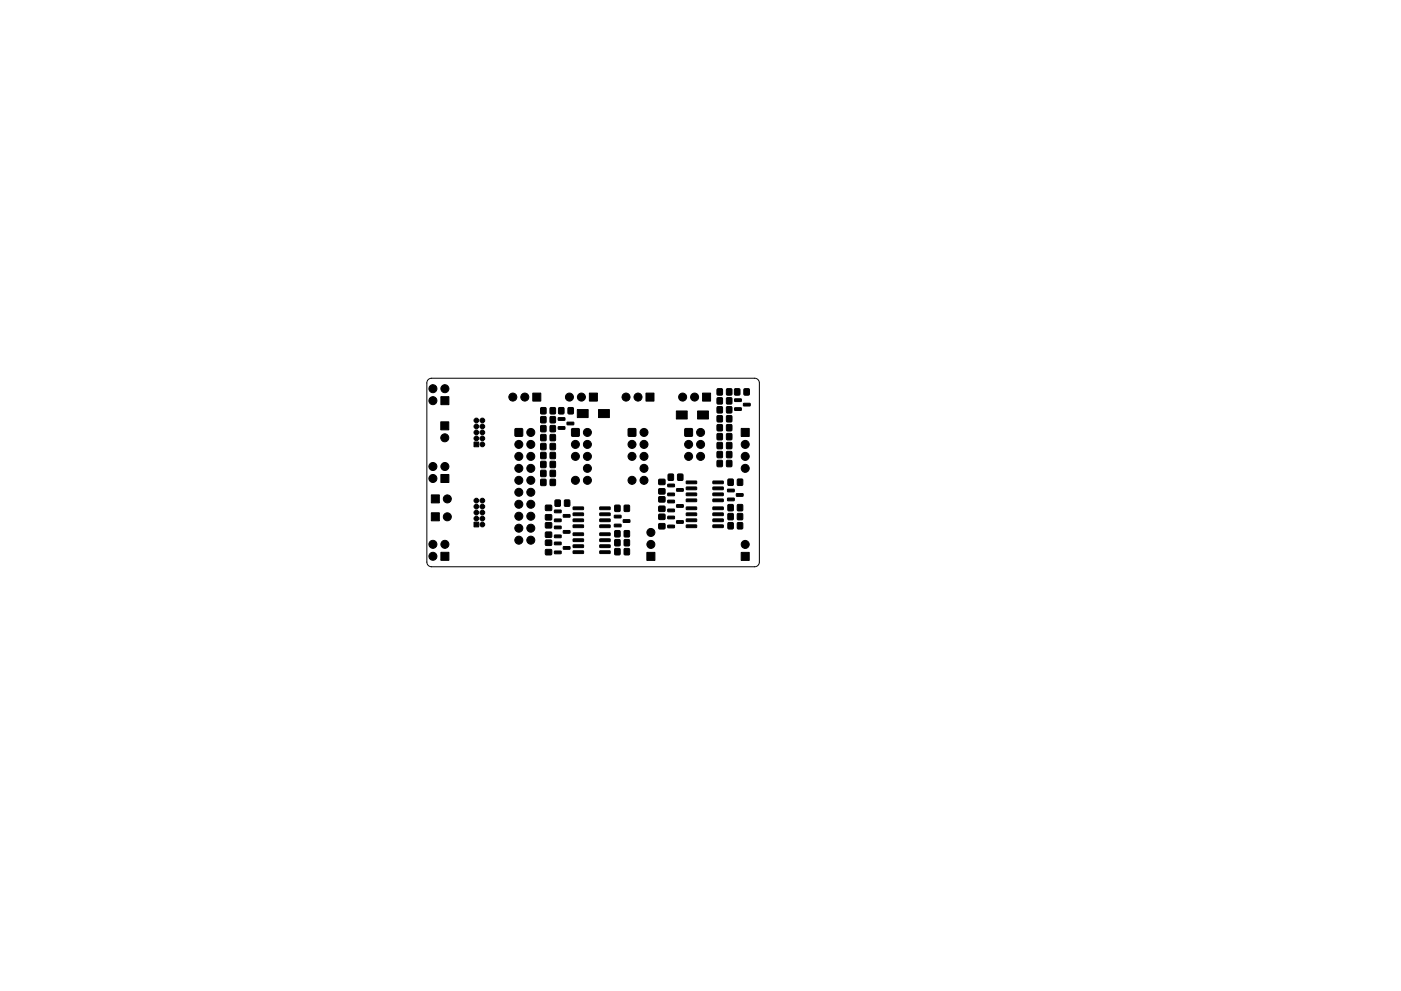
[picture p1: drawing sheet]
<svg xmlns="http://www.w3.org/2000/svg" width="297mm" height="210mm" viewBox="0 0 297 210" stroke-linecap="round" stroke-linejoin="round" font-family="sans-serif">
<path d="M90.8 80.5l.7-.3h68.5a1 1 0 0 1 1 1v38a1 1 0 0 1-1 1h-68.5a1 1 0 0 1-1-1v-38z" fill="none" stroke="#000" stroke-width=".21"/>
<g fill="#000" stroke="#000" stroke-width=".21">
<path d="M93.4 89.5h1.7v1.7h-1.7zM93.5 84.2h1.7v1.7h-1.7zM100.5 93.8h1v1h-1zM109.2 91h1.6v1.5h-1.6zM113 83.4h1.7v1.7h-1.7zM114.7 88.4h1v1.3h-1zM114.7 90.3h1v1.3h-1zM114.7 86.5h1v1.3h-1zM114.7 92.2h1v1.3h-1zM114.7 99.8h1v1.3h-1zM114.7 97.9h1v1.3h-1zM114.7 96h1v1.3h-1z"/>
<path d="M114.7 94.1h1v1.3h-1zM116.7 88.4h1v1.3h-1zM116.7 90.3h1v1.3h-1zM116.7 86.5h1v1.3h-1zM116.7 92.2h1v1.3h-1zM116.7 99.8h1v1.3h-1zM116.7 97.9h1v1.3h-1zM116.7 96h1v1.3h-1zM116.7 94.1h1v1.3h-1zM118.4 90.5h1.3l.1 .5-1.4 .1zM118.4 88.6h1.3l.1 .5-1.4 .1zM118.5 86.5h1v1.3h-1z"/>
<path d="M120.2 89.6h1.4l.1 .5h-1.4zM121.2 91h1.6v1.5h-1.6zM120.5 86.5h1v1.3h-1zM122.4 86.9h2.3v1.7h-2.3zM125 83.4h1.7v1.7h-1.7zM126.9 86.9h2.3v1.7h-2.3zM133.2 91h1.6v1.5h-1.6zM137 83.4h1.7v1.7h-1.7zM143.4 87.2h2.3v1.7h-2.3zM145.2 91h1.6v1.5h-1.6zM147.9 87.2h2.3v1.7h-2.3zM149 83.4h1.7v1.7h-1.7z"/>
<path d="M152.1 86.3h1v1.3h-1zM152.1 82.5h1v1.3h-1zM152.1 90.1h1v1.3h-1zM152.1 84.4h1v1.3h-1zM152.1 92h1v1.3h-1zM152.1 93.9h1v1.3h-1zM152.1 97.7h1v1.3h-1zM152.1 95.8h1v1.3h-1zM152.1 88.2h1v1.3h-1zM154.1 86.3h1v1.3h-1zM154.1 82.5h1v1.3h-1zM154.1 90.1h1v1.3h-1z"/>
<path d="M154.1 84.4h1v1.3h-1zM154.1 92h1v1.3h-1zM154.1 93.9h1v1.3h-1zM154.1 97.7h1v1.3h-1zM154.1 95.8h1v1.3h-1zM154.1 88.2h1v1.3h-1zM155.8 86.5h1.3l.1 .5-1.4 .1zM155.8 84.6h1.3l.1 .5-1.4 .1zM155.8 82.5h1v1.3h-1zM157.2 90.9h1.7v1.7h-1.7zM157.6 85.6h1.4l.1 .5h-1.4zM157.8 82.5h1v1.3h-1z"/>
<path d="M91.4 105h1.7v1.7h-1.7zM91.4 108.8h1.7v1.7h-1.7zM93.5 100.7h1.7v1.7h-1.7zM93.5 117.2h1.7v1.7h-1.7zM100.5 110.8h1v1h-1zM114.7 101.7h1v1.3h-1zM116.7 101.7h1v1.3h-1zM115.7 110.9h1.2v1.1h-1.2zM115.7 112.9h1.2v1.1h-1.2zM115.7 107.2h1.2v1.1h-1.2zM115.7 109.2h1.2v1.1h-1.2zM115.7 114.6h1.2v1.1h-1.2z"/>
<path d="M115.7 116.6h1.2v1.1h-1.2zM117.6 116.9h1.3l.1 .5-1.4 .1zM117.6 115h1.3l.1 .5-1.4 .1zM117.6 110.1h1.3l.1 .5-1.4 .1zM117.6 108.2h1.3l.1 .5-1.4 .1zM117.6 113.5h1.3l.1 .5-1.4 .1zM117.6 111.6h1.3l.1 .5-1.4 .1zM117.7 106.1h1.1v1.3h-1.1zM119.4 116h1.4l.1 .5h-1.4zM119.4 109.2h1.4l.1 .5h-1.4zM119.4 112.6h1.4l.1 .5h-1.4zM119.7 106.1h1.1v1.3h-1.1z"/>
<path d="M121.5 116.9h2.1l.1 .4-.1 .2h-2l-.1-.2zM121.5 115.6h2.1l.1 .4-.1 .2h-2l-.1-.2zM121.5 114.4l2.1-.1 .1 .5-.1 .1h-2l-.1-.1zM121.5 113.1l2.1-.1 .1 .5-.1 .1h-2l-.1-.1zM121.5 111.4h2.1l.1 .4-.1 .2h-2l-.1-.2zM121.5 110.1h2.1l.1 .4-.1 .2h-2l-.1-.2zM121.5 108.9l2.1-.1 .1 .5-.1 .1h-2l-.1-.1zM121.5 107.6l2.1-.1 .1 .5-.1 .1h-2l-.1-.1zM127.2 113.1l2-.1 .2 .5-.2 .1h-1.9l-.2-.1zM127.2 114.4l2-.1 .2 .5-.2 .1h-1.9l-.2-.1zM127.2 115.6h2l.2 .4-.2 .2h-1.9l-.2-.2zM127.2 116.9h2l.2 .4-.2 .2h-1.9l-.2-.2z"/>
<path d="M127.2 107.6l2-.1 .2 .5-.2 .1h-1.9l-.2-.1zM127.2 108.9l2-.1 .2 .5-.2 .1h-1.9l-.2-.1zM127.2 110.1h2l.2 .4-.2 .2h-1.9l-.2-.2zM127.2 111.4h2l.2 .4-.2 .2h-1.9l-.2-.2zM130.3 111.2h1.3l.1 .5-1.4 .1zM130.3 109.3h1.3l.1 .5-1.4 .1zM130.4 116.4h1v1.3h-1zM130.4 112.6h1v1.3h-1zM130.4 107.2h1v1.3h-1zM130.4 114.5h1v1.3h-1zM132.1 110.3h1.4l.1 .5h-1.4zM132.4 116.4h1v1.3h-1z"/>
<path d="M132.4 112.6h1v1.3h-1zM132.4 107.2h1v1.3h-1zM132.4 114.5h1v1.3h-1zM137.2 117.2h1.7v1.7h-1.7zM139.7 109.1h1.3v1.1h-1.3zM139.7 111.1h1.3v1.1h-1.3zM139.7 105.4h1.3v1.1h-1.3zM139.7 107.4h1.3v1.1h-1.3zM139.7 101.7h1.3v1.1h-1.3zM139.7 103.7h1.3v1.1h-1.3zM141.6 111.4h1.3l.1 .5-1.4 .1zM141.6 109.5h1.3l.1 .5-1.4 .1z"/>
<path d="M141.6 104.6h1.3l.1 .5-1.4 .1zM141.6 102.7h1.3l.1 .5-1.4 .1zM141.6 108h1.3l.1 .5-1.4 .1zM141.6 106.1h1.3l.1 .5-1.4 .1zM141.7 100.6h1.1v1.3h-1.1zM143.5 110.5h1.3l.1 .5h-1.4zM143.5 103.7h1.3l.1 .5h-1.4zM143.5 107.1h1.3l.1 .5h-1.4zM143.7 100.6h1.1v1.3h-1.1zM145.5 105.9h2.1l.1 .5h-2.1zM145.5 104.6h2.1l.1 .5-2.1 .1zM145.5 103.4l2.1-.1 .1 .5-2.1 .1z"/>
<path d="M145.5 102.1h2.1l.1 .5h-2.1zM145.5 111.4h2.1l.1 .5h-2.1zM145.5 110.1h2.1l.1 .5-2.1 .1zM145.5 108.9l2.1-.1 .1 .5-2.1 .1zM145.5 107.6h2.1l.1 .5h-2.1zM151.2 102.1l2-.1 .2 .5-.2 .1h-1.9l-.2-.1zM151.2 103.4l2-.1 .2 .5-.2 .1h-1.9l-.2-.1zM151.2 104.6h2l.2 .4-.2 .2h-1.9l-.2-.2zM151.2 105.9h2l.2 .4-.2 .2h-1.9l-.2-.2zM151.2 107.6l2-.1 .2 .5-.2 .1h-1.9l-.2-.1zM151.2 108.9l2-.1 .2 .5-.2 .1h-1.9l-.2-.1zM151.2 110.1h2l.2 .4-.2 .2h-1.9l-.2-.2z"/>
<path d="M151.2 111.4h2l.2 .4-.2 .2h-1.9l-.2-.2zM154.3 105.7h1.3l.1 .5-1.4 .1zM154.3 103.8h1.3l.1 .5-1.4 .1zM154.4 101.7h1v1.2h-1zM154.4 107.1h1v1.2h-1zM154.4 110.9h1v1.3h-1zM154.4 109h1v1.2h-1zM156.1 104.8l1.4-.1 .1 .5-1.4 .1zM156.4 101.7h1v1.2h-1zM156.4 107.1h1v1.2h-1zM156.4 110.9h1v1.3h-1zM156.4 109h1v1.2h-1z"/>
<path d="M157.2 117.2h1.7v1.7h-1.7z"/>
<circle cx="91.8" cy="82.5" r=".85"/>
<circle cx="91.8" cy="85" r=".85"/>
<circle cx="91.8" cy="99" r=".85"/>
<circle cx="94.3" cy="92.9" r=".85"/>
<circle cx="94.3" cy="82.5" r=".85"/>
<circle cx="94.3" cy="99" r=".85"/>
<circle cx="101" cy="93" r=".5"/>
<circle cx="101" cy="90.5" r=".5"/>
<circle cx="101" cy="89.2" r=".5"/>
<circle cx="101" cy="91.7" r=".5"/>
<circle cx="102.3" cy="89.2" r=".5"/>
<circle cx="102.3" cy="90.5" r=".5"/>
<circle cx="102.3" cy="93" r=".5"/>
<circle cx="102.3" cy="91.7" r=".5"/>
<circle cx="102.3" cy="94.3" r=".5"/>
<circle cx="108.7" cy="84.2" r=".85"/>
<circle cx="110" cy="96.8" r=".85"/>
<circle cx="110" cy="94.3" r=".85"/>
<circle cx="110" cy="99.4" r=".85"/>
<circle cx="111.3" cy="84.2" r=".85"/>
<circle cx="112.5" cy="91.7" r=".85"/>
<circle cx="112.5" cy="99.4" r=".85"/>
<circle cx="112.5" cy="96.8" r=".85"/>
<circle cx="112.5" cy="94.3" r=".85"/>
<circle cx="120.7" cy="84.2" r=".85"/>
<circle cx="122" cy="96.8" r=".85"/>
<circle cx="122" cy="94.3" r=".85"/>
<circle cx="123.3" cy="84.2" r=".85"/>
<circle cx="124.5" cy="91.7" r=".85"/>
<circle cx="124.5" cy="96.8" r=".85"/>
<circle cx="124.5" cy="94.3" r=".85"/>
<circle cx="124.5" cy="99.4" r=".85"/>
<circle cx="132.7" cy="84.2" r=".85"/>
<circle cx="134" cy="94.3" r=".85"/>
<circle cx="134" cy="96.8" r=".85"/>
<circle cx="135.3" cy="84.2" r=".85"/>
<circle cx="136.5" cy="99.4" r=".85"/>
<circle cx="136.5" cy="91.7" r=".85"/>
<circle cx="136.5" cy="94.3" r=".85"/>
<circle cx="136.5" cy="96.8" r=".85"/>
<circle cx="144.7" cy="84.2" r=".85"/>
<circle cx="146" cy="94.3" r=".85"/>
<circle cx="146" cy="96.8" r=".85"/>
<circle cx="147.3" cy="84.2" r=".85"/>
<circle cx="148.5" cy="94.3" r=".85"/>
<circle cx="148.5" cy="91.7" r=".85"/>
<circle cx="148.5" cy="96.8" r=".85"/>
<circle cx="158" cy="96.8" r=".85"/>
<circle cx="158" cy="94.3" r=".85"/>
<circle cx="158" cy="99.4" r=".85"/>
<circle cx="91.8" cy="115.5" r=".85"/>
<circle cx="91.8" cy="118" r=".85"/>
<circle cx="91.8" cy="101.5" r=".85"/>
<circle cx="94.3" cy="115.5" r=".85"/>
<circle cx="94.8" cy="105.8" r=".85"/>
<circle cx="94.8" cy="109.6" r=".85"/>
<circle cx="101" cy="110" r=".5"/>
<circle cx="101" cy="108.7" r=".5"/>
<circle cx="101" cy="107.5" r=".5"/>
<circle cx="101" cy="106.2" r=".5"/>
<circle cx="102.3" cy="111.3" r=".5"/>
<circle cx="102.3" cy="110" r=".5"/>
<circle cx="102.3" cy="108.7" r=".5"/>
<circle cx="102.3" cy="107.5" r=".5"/>
<circle cx="102.3" cy="106.2" r=".5"/>
<circle cx="110" cy="101.9" r=".85"/>
<circle cx="110" cy="104.4" r=".85"/>
<circle cx="110" cy="107" r=".85"/>
<circle cx="110" cy="109.5" r=".85"/>
<circle cx="110" cy="114.6" r=".85"/>
<circle cx="110" cy="112.1" r=".85"/>
<circle cx="112.5" cy="114.6" r=".85"/>
<circle cx="112.5" cy="101.9" r=".85"/>
<circle cx="112.5" cy="112.1" r=".85"/>
<circle cx="112.5" cy="104.4" r=".85"/>
<circle cx="112.5" cy="109.5" r=".85"/>
<circle cx="112.5" cy="107" r=".85"/>
<circle cx="122" cy="101.9" r=".85"/>
<circle cx="124.5" cy="101.9" r=".85"/>
<circle cx="134" cy="101.9" r=".85"/>
<circle cx="136.5" cy="101.9" r=".85"/>
<circle cx="138" cy="115.5" r=".85"/>
<circle cx="138" cy="113" r=".85"/>
<circle cx="158" cy="115.5" r=".85"/>
</g>
</svg>
